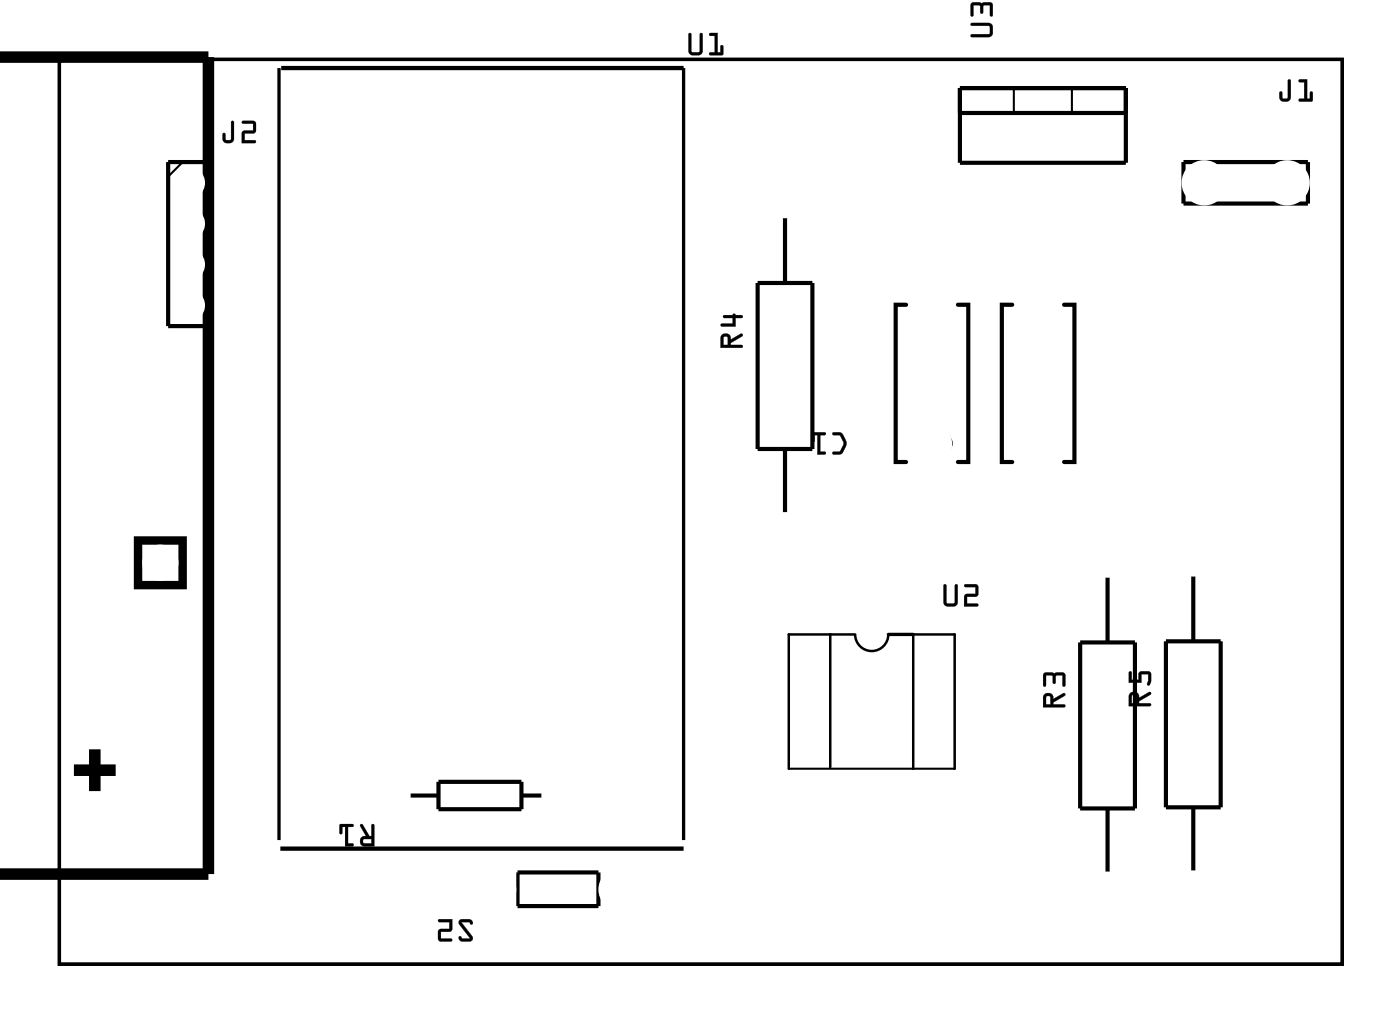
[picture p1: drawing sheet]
<svg xmlns="http://www.w3.org/2000/svg" width="86mm" height="63mm" viewBox="0 0 86 63" stroke-linecap="round" stroke-linejoin="round" font-family="sans-serif">
<path d="M3.6 3.6h78.6v55.4h-78.6zM54.4 38.8h1.5" fill="none" stroke="#000" stroke-width=".2"/>
<g fill="#000">
<path d="M3.6 3.6h78.6v55.4h-78.6zM3.6 3.6v55.4h78.6v-55.4z"/>
<path d="M14.2 7.4l.1 .1v1a.37 .37 0 0 1-.3 .3 .37 .37 0 0 1-.4-.3v-.3a.1 .1 0 0 1 .1-.1 .1 .1 0 0 1 .1 .1v.4l.3-.1zM14.2 7.4v1.1l-.4 .1-.1-.5-.1 .1v.3a.35 .35 0 0 0 .4 .3 .35 .35 0 0 0 .3-.3v-1zM14.8 7.4h.7l.2 .1-.1 .6-.6 .1v.4h.6a.1 .1 0 0 1 .1 .1 .1 .1 0 0 1-.1 .1h-.8l.1-.8h.6v-.4h-.6zM14.8 7.4l.1 .2h.6v.4h-.6l-.1 .8 .8-.1v-.1h-.6v-.4l.6-.1 .1-.6-.2-.1z"/>
<path d="M14.2 7.4l.1 .1v1a.36 .36 0 0 1-.3 .3 .36 .36 0 0 1-.4-.3v-.3l.1-.1 .1 .1v.4l.3-.1zM14.8 7.4h.7l.2 .1-.1 .6-.6 .1v.4h.6v.2h-.8l.1-.8h.6v-.4h-.6z"/>
<path d="M42.2 2l.1 .1v1l.1 .1 .4-.1v-1a.1 .1 0 0 1 .1-.1 .1 .1 0 0 1 .1 .1v1.1l-.1 .2h-.5l-.2-.1-.1-.2zM42.2 2.1v1.1l.1 .2h.6l.1-.3v-1l-.1-.1v.1v1.1h-.5l-.1-.1v-1zM43.4 2h.5v1.2h.2v-.4a.1 .1 0 0 1 .1 0 .1 .1 0 0 1 .1 0v.6h-.8a.1 .1 0 0 1-.1-.1 .1 .1 0 0 1 .1-.1h.3v-1h-.3zM43.5 2.1v.1h.3v1h-.3l-.1 .1 .8 .1v-.6h-.1v.4h-.2v-1.2z"/>
<path d="M42.2 2l.1 .1v1l.1 .1h.4v-1.1l.1-.1 .1 .1v1l-.1 .3h-.6l-.1-.2zM43.4 2h.5v1.2h.2v-.4h.1v.6l-.8-.1 .1-.1h.3v-1h-.3z"/>
<path d="M59.5 1.4h1.1l.2 .2v.5l-.3 .2h-1l-.1-.1 .1-.1h1.1v-.4l-.1-.1h-1zM59.5 .2h1.2l.1 .1v.7h-.2v-.7h-.4v.5h-.1h-.1v-.5h-.4v.6l-.1 .1z"/>
<path d="M59.4 1.4h1.1l.2 .1 .1 .2v.4l-.2 .2h-1.1a.1 .1 0 0 1-.1-.1 .1 .1 0 0 1 .1-.1h1.1v-.4l-.1-.1h-1zM59.5 1.4v.2h1l.1 .1v.4h-1.1l-.1 .1 .1 .1h1l.3-.2v-.5l-.2-.2zM59.5 .2l1.2-.1 .1 .2v.6a.1 .1 0 0 1-.1 .1 .1 .1 0 0 1-.1-.1v-.6l-.4 .1v.4a.1 .1 0 0 1-.1 0 .1 .1 0 0 1-.1 0v-.5h-.4v.6a.1 .1 0 0 1-.1 .1 .1 .1 0 0 1-.1-.1zM59.5 .2v.8l.1-.1v-.6h.4v.5h.1h.1v-.5h.4v.7h.2v-.7l-.1-.1z"/>
<path d="M78.9 4.9h.1v1.1a.37 .37 0 0 1-.3 .2 .37 .37 0 0 1-.4-.2v-.3a.1 .1 0 0 1 .1-.1 .1 .1 0 0 1 .1 .1v.3h.3zM78.9 4.9v1.1h-.4l-.1-.4v.1l-.1 .3a.35 .35 0 0 0 .4 .2 .35 .35 0 0 0 .3-.2v-1.1zM79.5 4.9l.5-.1v1.2h.2v-.3a.1 .1 0 0 1 .1-.1 .1 .1 0 0 1 .1 .1v.5h-.8a.1 .1 0 0 1-.1-.1 .1 .1 0 0 1 .1-.1h.3v-1h-.3zM79.5 4.9l.1 .1h.3v1.1h-.3l-.1 .1h.8v-.6l-.1 .1v.4h-.2v-1.2z"/>
<path d="M78.9 4.9h.1v1.1a.36 .36 0 0 1-.3 .2 .36 .36 0 0 1-.4-.2v-.3l.1-.1 .1 .1v.3h.4zM79.5 4.9h.5v1.1h.2v-.3l.1-.1v.6h-.8l.1-.2h.3v-1h-.3z"/>
<path d="M44.2 20.5a.32 .32 0 0 1 .4-.1 .32 .32 0 0 1 .1 .4l.7-.4 .1 .2-.8 .4v.1h.7l.1 .1-1.4 .1zM44.3 20.6v.5h.3v-.4zM44.3 19.3h.6l.1-.1 .5 .2-.1 .1h-.4v.5h-.8l-.1-.1 .1-.1h.7v-.3h-.6z"/>
<path d="M44.2 20.5a.32 .32 0 0 1 .4-.1 .32 .32 0 0 1 .1 .4l.6-.4a.11 .11 0 0 1 .2 .1 .1 .1 0 0 1-.1 .1l-.7 .4v.1h.7a.1 .1 0 0 1 .1 .1 .1 .1 0 0 1-.1 .1h-1.3v-.6zM44.2 20.5l-.1 .8 1.4-.1-.1-.1h-.7v-.1l.7-.4v-.2l-.7 .4a.31 .31 0 0 0-.1-.4 .31 .31 0 0 0-.4 .1zM44.3 20.6v.5h.3v-.4zM44.3 20.6h.3v.5h-.3zM44.3 19.3h.6a.09 .09 0 0 1 0-.1 .09 .09 0 0 1 .1 .1h.4a.1 .1 0 0 1 .1 .1 .1 .1 0 0 1-.1 .1h-.4v.5h-.8a.1 .1 0 0 1-.1-.1 .1 .1 0 0 1 .1-.1h.7v-.3h-.6zM44.3 19.3v.1l.6 .1v.3h-.7l-.1 .1 .1 .1h.8v-.5h.4l.1-.1-.5-.2-.1 .1z"/>
<path d="M51 26.5h.1a.6 .6 0 0 1 .7 .5v.3l-.2 .4-.6 .1v-.2h.4l.3-.5-.3-.5h-.4zM49.7 26.5h.9l-.1 .1h-.3v1h.3v.2h-.4v-1.2h-.2v.4l-.1 .1z"/>
<path d="M51 26.5h.5l.3 .6-.2 .6-.5 .1a.1 .1 0 0 1-.1-.1 .1 .1 0 0 1 .1-.1h.3l.2-.5-.2-.4-.4-.1zM51 26.5v.1h.4l.3 .5-.3 .5-.4 .1v.1h.5l.3-.5a.83 .83 0 0 0-.4-.8zM49.7 26.5l.8-.1a.1 .1 0 0 1 .1 .1 .1 .1 0 0 1-.1 .1h-.3v1h.3a.1 .1 0 0 1 .1 .1 .1 .1 0 0 1-.1 .1h-.5l.1-1.2h-.2v.4a.1 .1 0 0 1-.1 .1 .1 .1 0 0 1-.1-.1zM49.7 26.5l.1 .6 .1-.1v-.4h.2v1.2h.4v-.1h-.3v-1.1h.3l.1-.1z"/>
<path d="M57.8 35.8h.2v1.1h.5v-1.1a.1 .1 0 0 1 .1-.1 .1 .1 0 0 1 .1 .1l-.1 1.2-.1 .1h-.5l-.2-.1v-.1zM57.8 35.8v1.2l.1 .1h.6l.1-.2v-1.1h-.1v1.1h-.5h-.1v-1.1zM59.1 35.8l.6-.1 .2 .2v.6h-.7v.4h.6a.1 .1 0 0 1 .1 .1 .1 .1 0 0 1-.1 .1h-.8l.1-.7 .6-.1v-.4h-.6zM59.1 35.8v.1h.6v.5h-.6l-.1 .7h.8v-.1l-.6-.1v-.4h.6l.1-.6-.2-.1z"/>
<path d="M57.8 35.8h.1l.1 1.1h.5v-1.1h.1v1.1l-.1 .2h-.6l-.1-.1zM59.1 35.8h.6l.2 .1v.6h-.7v.4h.7v.2h-.9l.1-.7 .6-.1v-.4h-.6z"/>
<path d="M57.5 26.5h.1a.6 .6 0 0 1 .7 .5v.3l-.2 .4-.6 .1v-.2h.4l.3-.5-.3-.5h-.4zM56.2 26.5h.9l-.1 .7h-.6v.4h.6v.2h-.6l-.2-.1 .1-.6h.6v-.5h-.6z"/>
<path d="M57.5 26.5h.5l.3 .6-.2 .6-.5 .1a.1 .1 0 0 1-.1-.1 .1 .1 0 0 1 .1-.1h.3l.2-.5-.2-.4-.4-.1zM57.5 26.5v.1h.4l.3 .5-.3 .5-.4 .1v.1h.5l.3-.5a.83 .83 0 0 0-.4-.8zM56.2 26.5l.9-.1-.1 .8h-.6v.4h.6a.1 .1 0 0 1 .1 .1 .1 .1 0 0 1-.1 .1h-.6l-.2-.1v-.6h.7v-.5h-.6zM56.2 26.5l.1 .1h.6v.5h-.6l-.1 .6 .2 .1h.6v-.1h-.6v-.5h.6l.1-.7z"/>
<path d="M22.1 50.5h.1l.4 .7h.1v-.7l.2-.1v.1v1.3h-.6a.32 .32 0 0 1-.3-.4 .32 .32 0 0 1 .4-.2zM22.3 51.4v.2h.4v-.2zM20.8 50.5h.8v.1h-.3v1h.3v.2h-.5v-1.2h-.1v.4h-.2z"/>
<path d="M22.1 50.5h.1l.4 .7h.1v-.7a.1 .1 0 0 1 .1-.1 .1 .1 0 0 1 .1 .1v1.3h-.6a.32 .32 0 0 1-.3-.4 .32 .32 0 0 1 .4-.2l-.3-.6zM22.1 50.5v.1l.3 .6a.31 .31 0 0 0-.4 .2 .31 .31 0 0 0 .3 .4h.6v-1.3v-.1l-.1 .1v.7h-.2l-.4-.7zM22.3 51.4v.2h.4v-.2zM22.2 51.4l.6-.1v.3h-.5zM20.8 50.5l.8-.1a.1 .1 0 0 1 .1 .1 .1 .1 0 0 1-.1 .1h-.3v1h.3a.1 .1 0 0 1 .1 .1 .1 .1 0 0 1-.1 .1h-.5v-1.2h-.1v.4a.1 .1 0 0 1-.1 .1 .1 .1 0 0 1-.1-.1zM20.8 50.5v.5h.1l.1-.4h.1v1.2h.5v-.2h-.3v-1h.3v-.1z"/>
<path d="M28.1 56.3h.6l.2 .1v.2l-.2-.2-.4 .1 .6 .9-.1 .2h-.5l-.2-.1 .1-.2 .1 .1h.5l-.7-.9zM26.8 56.3h.9l-.1 .7h-.6v.4l.6 .1v.1h-.6l-.2-.1 .1-.6h.6v-.5h-.6z"/>
<path d="M28.1 56.3h.7l.2 .2a.13 .13 0 0 1-.2 .1 .13 .13 0 0 1-.1-.2l-.4 .1 .6 .8a.21 .21 0 0 1 0 .2 .21 .21 0 0 1-.1 .1h-.6l-.1-.2a.13 .13 0 0 1 .1-.1 .13 .13 0 0 1 .1 .1h.5l-.7-.8zM28.1 56.3v.2l.7 .9-.5 .1-.1-.2-.1 .2 .1 .1h.6a.2 .2 0 0 0 .1-.3l-.6-.8 .4-.1 .2 .2v-.3h-.2zM26.8 56.3h.9l-.1 .7h-.6v.4h.6a.1 .1 0 0 1 .1 .1 .1 .1 0 0 1-.1 .1h-.6l-.2-.1 .1-.6h.6v-.5h-.6zM26.9 56.3v.1h.6v.5h-.6l-.1 .6 .2 .1h.6v-.1h-.6v-.5h.6l.1-.7z"/>
<path d="M64 42.5a.32 .32 0 0 1 .3-.1 .32 .32 0 0 1 .2 .4l.7-.4v.2l-.7 .4v.1h.6l.1 .1-1.3 .1zM64.1 42.6l-.1 .5h.3v-.4zM63.9 41.2h1.2l.1 .1v.7h-.1v-.7l-.4 .1-.1 .4v.1l-.1-.1-.1-.4-.4-.1v.6l-.1 .1z"/>
<path d="M63.9 42.5a.32 .32 0 0 1 .4-.1 .32 .32 0 0 1 .2 .4l.6-.4a.1 .1 0 0 1 .1 .1 .1 .1 0 0 1 0 .1l-.7 .4v.1h.6a.1 .1 0 0 1 .1 .1 .1 .1 0 0 1-.1 .1h-1.2v-.6zM64 42.5l-.1 .8 1.3-.1-.1-.1h-.6v-.1l.7-.4v-.2l-.7 .4a.31 .31 0 0 0-.2-.4 .31 .31 0 0 0-.3 .1zM64.1 42.6l-.1 .5h.3v-.4zM64.1 42.6h.2v.5h-.3zM63.9 41.2h1.2l.1 .1v.6a.1 .1 0 0 1-.1 .1 .1 .1 0 0 1-.1-.1l.1-.6-.4 .1-.1 .4a.1 .1 0 0 1 0 .1 .1 .1 0 0 1-.1-.1l-.1-.4-.4-.1 .1 .6a.1 .1 0 0 1-.1 .1 .1 .1 0 0 1-.1-.1zM63.9 41.2v.8l.1-.1v-.6l.4 .1 .1 .4h.1l.1-.4 .4-.1v.7h.1v-.7l-.1-.1z"/>
<path d="M69.2 42.4a.32 .32 0 0 1 .4 0 .32 .32 0 0 1 .1 .3l.7-.3 .1 .1-.8 .4v.1h.7l.1 .2h-1.4zM69.3 42.6v.4h.3v-.4zM69.1 41.1h.2v.5h.4l.1-.5h.6l.1 .2v.4a.15 .15 0 0 1 0 .2 .16 .16 0 0 1-.3-.1l.1-.5h-.4v.5h-.8z"/>
<path d="M69.2 42.4a.32 .32 0 0 1 .4 0 .32 .32 0 0 1 .1 .3l.6-.3a.1 .1 0 0 1 .2 0 .1 .1 0 0 1-.1 .1l-.7 .4v.1h.7a.1 .1 0 0 1 .1 .1 .1 .1 0 0 1-.1 .1h-1.3v-.6zM69.2 42.4l-.1 .8h1.4l-.1-.1h-.7v-.2l.7-.4v-.1l-.7 .3a.31 .31 0 0 0-.1-.3 .31 .31 0 0 0-.4 0zM69.3 42.6v.4h.3v-.4zM69.3 42.5l.3 .1v.5h-.3zM69.1 41.1h.2v.5h.4l.1-.5h.6l.1 .2-.1 .6a.1 .1 0 0 1-.1 .1 .11 .11 0 0 1-.1-.2l.1-.5h-.4v.5h-.8zM69.2 41.1l-.1 .7h.8v-.5h.4l-.1 .6h.1h.1l.1-.6-.1-.2h-.6l-.1 .5h-.4v-.5z"/>
</g>
<g fill="none" stroke="#000" stroke-width=".25">
<path d="M10.3 9.9h2.5v10.1h-2.5zM46.4 17.3h3.3v10.2h-3.3zM48.1 13.2v4.1M55.5 18.7h-.7v9.6h.7M58.7 18.7h.6v9.6h-.6M58.8 5.4h10.1v4.6h-10.1zM58.8 6.9h10.1M62 18.7h-.7v9.6h.7M65.2 18.7h.6v9.6h-.6M72.5 9.9h7.6v2.6h-7.6zM48.1 27.5v4M66.1 39.3h3.4v10.2h-3.4z"/>
<path d="M67.8 35.2v4.1M71.4 39.3h3.3v10.1h-3.3zM73.1 35.2v4.1M25 48.7h1.8M26.8 47.9h5.1v1.6h-5.1zM31.7 53.4h4.9v2.1h-4.9zM31.9 48.7h1.4M67.8 49.5v4M73.1 49.4v4"/>
</g>
<path d="M11.2 9.9l-.9 .9M62.1 5.4v1.5M65.6 5.4v1.5M72.5 11.6l.9 .9M48.3 47h10.2" fill="none" stroke="#000" stroke-width=".13"/>
<path d="M-.1 3.5h12.9v50h-12.8M8.5 33.2h2.6v2.5h-2.6zM4.5 47.1h2.6M5.8 45.9v2.5" fill="none" stroke="#000" stroke-width=".71" stroke-linecap="butt"/>
<path d="M50.8 38.8v8.1M54.4 38.8a1.02 1.02 0 0 1-1 1 1.02 1.02 0 0 1-1-1h-4.1v8.2M55.9 47v-8.2h2.6v8.2" fill="none" stroke="#000" stroke-width=".15"/>
<path d="M17.1 4.2v47.2M17.2 4.2h24.7v47.2M17.2 51.9h24.7" fill="none" stroke="#000" stroke-width=".23"/>
<path d="M60.5 7.7h1.6v1.5h-1.6z" fill="#fff"/>
<path d="M60.5 7.7h1.6v1.5h-1.6z" fill="none" stroke="#fff" stroke-width=".76" stroke-linecap="butt"/>
<circle cx="61.3" cy="8.4" r=".79" fill="#fff"/>
<circle cx="61.3" cy="8.4" r=".79" fill="none" stroke="#fff" stroke-width=".76" stroke-linecap="butt"/>
<circle cx="63.9" cy="8.4" r=".79" fill="#fff"/>
<circle cx="63.9" cy="8.4" r=".79" fill="none" stroke="#fff" stroke-width=".76" stroke-linecap="butt"/>
<circle cx="66.4" cy="8.4" r=".79" fill="#fff"/>
<circle cx="66.4" cy="8.4" r=".79" fill="none" stroke="#fff" stroke-width=".76" stroke-linecap="butt"/>
<circle cx="73.1" cy="54.4" r=".79" fill="#fff"/>
<circle cx="73.1" cy="54.4" r=".79" fill="none" stroke="#fff" stroke-width=".76" stroke-linecap="butt"/>
<circle cx="73.1" cy="34.1" r=".79" fill="#fff"/>
<circle cx="73.1" cy="34.1" r=".79" fill="none" stroke="#fff" stroke-width=".76" stroke-linecap="butt"/>
<circle cx="48.1" cy="32.5" r=".79" fill="#fff"/>
<circle cx="48.1" cy="32.5" r=".79" fill="none" stroke="#fff" stroke-width=".76" stroke-linecap="butt"/>
<circle cx="48.1" cy="12.2" r=".79" fill="#fff"/>
<circle cx="48.1" cy="12.2" r=".79" fill="none" stroke="#fff" stroke-width=".76" stroke-linecap="butt"/>
<circle cx="67.8" cy="54.5" r=".79" fill="#fff"/>
<circle cx="67.8" cy="54.5" r=".79" fill="none" stroke="#fff" stroke-width=".76" stroke-linecap="butt"/>
<circle cx="67.8" cy="34.2" r=".79" fill="#fff"/>
<circle cx="67.8" cy="34.2" r=".79" fill="none" stroke="#fff" stroke-width=".76" stroke-linecap="butt"/>
<circle cx="57.1" cy="27.2" r=".79" fill="#fff"/>
<circle cx="57.1" cy="27.2" r=".79" fill="none" stroke="#fff" stroke-width=".89" stroke-linecap="butt"/>
<circle cx="57.1" cy="19.7" r=".79" fill="#fff"/>
<circle cx="57.1" cy="19.7" r=".79" fill="none" stroke="#fff" stroke-width=".89" stroke-linecap="butt"/>
<circle cx="63.6" cy="27.2" r=".79" fill="#fff"/>
<circle cx="63.6" cy="27.2" r=".79" fill="none" stroke="#fff" stroke-width=".89" stroke-linecap="butt"/>
<circle cx="63.6" cy="19.7" r=".79" fill="#fff"/>
<circle cx="63.6" cy="19.7" r=".79" fill="none" stroke="#fff" stroke-width=".89" stroke-linecap="butt"/>
<circle cx="73.7" cy="11.2" r="1" fill="#fff"/>
<circle cx="73.7" cy="11.2" r="1" fill="none" stroke="#fff" stroke-width=".76" stroke-linecap="butt"/>
<circle cx="78.8" cy="11.2" r="1" fill="#fff"/>
<circle cx="78.8" cy="11.2" r="1" fill="none" stroke="#fff" stroke-width=".76" stroke-linecap="butt"/>
<path d="M9.1 33.7h1.4v1.4h-1.4z" fill="#fff"/>
<path d="M9.1 33.7h1.4v1.4h-1.4z" fill="none" stroke="#fff" stroke-width=".82" stroke-linecap="butt"/>
<circle cx="9.8" cy="47.1" r=".7" fill="#fff"/>
<circle cx="9.8" cy="47.1" r=".7" fill="none" stroke="#fff" stroke-width=".82" stroke-linecap="butt"/>
<circle cx="9.8" cy="34.4" r=".7" fill="#fff"/>
<circle cx="9.8" cy="34.4" r=".7" fill="none" stroke="#fff" stroke-width=".82" stroke-linecap="butt"/>
<circle cx="11.6" cy="11.2" r=".6" fill="#fff"/>
<circle cx="11.6" cy="11.2" r=".6" fill="none" stroke="#fff" stroke-width=".76" stroke-linecap="butt"/>
<circle cx="11.6" cy="13.7" r=".6" fill="#fff"/>
<circle cx="11.6" cy="13.7" r=".6" fill="none" stroke="#fff" stroke-width=".76" stroke-linecap="butt"/>
<circle cx="11.6" cy="16.2" r=".6" fill="#fff"/>
<circle cx="11.6" cy="16.2" r=".6" fill="none" stroke="#fff" stroke-width=".76" stroke-linecap="butt"/>
<circle cx="11.6" cy="18.7" r=".6" fill="#fff"/>
<circle cx="11.6" cy="18.7" r=".6" fill="none" stroke="#fff" stroke-width=".76" stroke-linecap="butt"/>
<path d="M29.4 53.5h1.8v1.9h-1.8z" fill="#fff"/>
<path d="M29.4 53.5h1.8v1.9h-1.8z" fill="none" stroke="#fff" stroke-width=".76" stroke-linecap="butt"/>
<circle cx="30.3" cy="54.4" r=".91" fill="#fff"/>
<circle cx="30.3" cy="54.4" r=".91" fill="none" stroke="#fff" stroke-width=".76" stroke-linecap="butt"/>
<circle cx="37.9" cy="54.4" r=".91" fill="#fff"/>
<circle cx="37.9" cy="54.4" r=".91" fill="none" stroke="#fff" stroke-width=".76" stroke-linecap="butt"/>
<circle cx="24.1" cy="48.7" r=".7" fill="#fff"/>
<circle cx="24.1" cy="48.7" r=".7" fill="none" stroke="#fff" stroke-width=".76" stroke-linecap="butt"/>
<circle cx="34.2" cy="48.7" r=".7" fill="#fff"/>
<circle cx="34.2" cy="48.7" r=".7" fill="none" stroke="#fff" stroke-width=".76" stroke-linecap="butt"/>
<circle cx="49.6" cy="40.4" r=".6" fill="#fff"/>
<circle cx="49.6" cy="40.4" r=".6" fill="none" stroke="#fff" stroke-width=".65" stroke-linecap="butt"/>
<circle cx="49.6" cy="42.9" r=".6" fill="#fff"/>
<circle cx="49.6" cy="42.9" r=".6" fill="none" stroke="#fff" stroke-width=".65" stroke-linecap="butt"/>
<circle cx="49.6" cy="45.5" r=".6" fill="#fff"/>
<circle cx="49.6" cy="45.5" r=".6" fill="none" stroke="#fff" stroke-width=".65" stroke-linecap="butt"/>
<circle cx="57.2" cy="45.5" r=".6" fill="#fff"/>
<circle cx="57.2" cy="45.5" r=".6" fill="none" stroke="#fff" stroke-width=".65" stroke-linecap="butt"/>
<circle cx="57.2" cy="42.9" r=".6" fill="#fff"/>
<circle cx="57.2" cy="42.9" r=".6" fill="none" stroke="#fff" stroke-width=".65" stroke-linecap="butt"/>
<circle cx="57.2" cy="40.4" r=".6" fill="#fff"/>
<circle cx="57.2" cy="40.4" r=".6" fill="none" stroke="#fff" stroke-width=".65" stroke-linecap="butt"/>
<circle cx="49.6" cy="40.4" r=".6" fill="#fff"/>
<circle cx="49.6" cy="40.4" r=".6" fill="none" stroke="#fff" stroke-width=".65" stroke-linecap="butt"/>
<circle cx="49.6" cy="42.9" r=".6" fill="#fff"/>
<circle cx="49.6" cy="42.9" r=".6" fill="none" stroke="#fff" stroke-width=".65" stroke-linecap="butt"/>
<circle cx="49.6" cy="45.5" r=".6" fill="#fff"/>
<circle cx="49.6" cy="45.5" r=".6" fill="none" stroke="#fff" stroke-width=".65" stroke-linecap="butt"/>
<circle cx="57.2" cy="45.5" r=".6" fill="#fff"/>
<circle cx="57.2" cy="45.5" r=".6" fill="none" stroke="#fff" stroke-width=".65" stroke-linecap="butt"/>
<circle cx="57.2" cy="42.9" r=".6" fill="#fff"/>
<circle cx="57.2" cy="42.9" r=".6" fill="none" stroke="#fff" stroke-width=".65" stroke-linecap="butt"/>
<circle cx="57.2" cy="40.4" r=".6" fill="#fff"/>
<circle cx="57.2" cy="40.4" r=".6" fill="none" stroke="#fff" stroke-width=".65" stroke-linecap="butt"/>
<circle cx="18.1" cy="41.3" r=".45" fill="#fff"/>
<circle cx="18.1" cy="41.3" r=".45" fill="none" stroke="#fff" stroke-width=".58"/>
<circle cx="40.9" cy="46.4" r=".45" fill="#fff"/>
<circle cx="40.9" cy="46.4" r=".45" fill="none" stroke="#fff" stroke-width=".58"/>
<circle cx="40.9" cy="43.8" r=".45" fill="#fff"/>
<circle cx="40.9" cy="43.8" r=".45" fill="none" stroke="#fff" stroke-width=".58"/>
<circle cx="40.9" cy="41.3" r=".45" fill="#fff"/>
<circle cx="40.9" cy="41.3" r=".45" fill="none" stroke="#fff" stroke-width=".58"/>
<circle cx="40.9" cy="38.8" r=".45" fill="#fff"/>
<circle cx="40.9" cy="38.8" r=".45" fill="none" stroke="#fff" stroke-width=".58"/>
<circle cx="40.9" cy="36.2" r=".45" fill="#fff"/>
<circle cx="40.9" cy="36.2" r=".45" fill="none" stroke="#fff" stroke-width=".58"/>
<circle cx="18.1" cy="43.8" r=".45" fill="#fff"/>
<circle cx="18.1" cy="43.8" r=".45" fill="none" stroke="#fff" stroke-width=".58"/>
<circle cx="18.1" cy="46.4" r=".45" fill="#fff"/>
<circle cx="18.1" cy="46.4" r=".45" fill="none" stroke="#fff" stroke-width=".58"/>
<circle cx="18.1" cy="38.8" r=".45" fill="#fff"/>
<circle cx="18.1" cy="38.8" r=".45" fill="none" stroke="#fff" stroke-width=".58"/>
<circle cx="40.9" cy="33.7" r=".45" fill="#fff"/>
<circle cx="40.9" cy="33.7" r=".45" fill="none" stroke="#fff" stroke-width=".58"/>
<circle cx="40.9" cy="31.2" r=".45" fill="#fff"/>
<circle cx="40.9" cy="31.2" r=".45" fill="none" stroke="#fff" stroke-width=".58"/>
<circle cx="40.9" cy="28.6" r=".45" fill="#fff"/>
<circle cx="40.9" cy="28.6" r=".45" fill="none" stroke="#fff" stroke-width=".58"/>
<circle cx="40.9" cy="26.1" r=".45" fill="#fff"/>
<circle cx="40.9" cy="26.1" r=".45" fill="none" stroke="#fff" stroke-width=".58"/>
<circle cx="40.9" cy="23.5" r=".45" fill="#fff"/>
<circle cx="40.9" cy="23.5" r=".45" fill="none" stroke="#fff" stroke-width=".58"/>
<circle cx="40.9" cy="21" r=".45" fill="#fff"/>
<circle cx="40.9" cy="21" r=".45" fill="none" stroke="#fff" stroke-width=".58"/>
<circle cx="40.9" cy="18.5" r=".45" fill="#fff"/>
<circle cx="40.9" cy="18.5" r=".45" fill="none" stroke="#fff" stroke-width=".58"/>
<circle cx="40.9" cy="15.9" r=".45" fill="#fff"/>
<circle cx="40.9" cy="15.9" r=".45" fill="none" stroke="#fff" stroke-width=".58"/>
<circle cx="40.9" cy="13.4" r=".45" fill="#fff"/>
<circle cx="40.9" cy="13.4" r=".45" fill="none" stroke="#fff" stroke-width=".58"/>
<circle cx="40.9" cy="10.9" r=".45" fill="#fff"/>
<circle cx="40.9" cy="10.9" r=".45" fill="none" stroke="#fff" stroke-width=".58"/>
<circle cx="18.1" cy="28.6" r=".45" fill="#fff"/>
<circle cx="18.1" cy="28.6" r=".45" fill="none" stroke="#fff" stroke-width=".58"/>
<circle cx="18.1" cy="26.1" r=".45" fill="#fff"/>
<circle cx="18.1" cy="26.1" r=".45" fill="none" stroke="#fff" stroke-width=".58"/>
<circle cx="18.1" cy="23.5" r=".45" fill="#fff"/>
<circle cx="18.1" cy="23.5" r=".45" fill="none" stroke="#fff" stroke-width=".58"/>
<circle cx="18.1" cy="21" r=".45" fill="#fff"/>
<circle cx="18.1" cy="21" r=".45" fill="none" stroke="#fff" stroke-width=".58"/>
<circle cx="18.1" cy="18.5" r=".45" fill="#fff"/>
<circle cx="18.1" cy="18.5" r=".45" fill="none" stroke="#fff" stroke-width=".58"/>
<circle cx="18.1" cy="15.9" r=".45" fill="#fff"/>
<circle cx="18.1" cy="15.9" r=".45" fill="none" stroke="#fff" stroke-width=".58"/>
<circle cx="18.1" cy="13.4" r=".45" fill="#fff"/>
<circle cx="18.1" cy="13.4" r=".45" fill="none" stroke="#fff" stroke-width=".58"/>
<circle cx="18.1" cy="10.9" r=".45" fill="#fff"/>
<circle cx="18.1" cy="10.9" r=".45" fill="none" stroke="#fff" stroke-width=".58"/>
<circle cx="18.1" cy="36.2" r=".45" fill="#fff"/>
<circle cx="18.1" cy="36.2" r=".45" fill="none" stroke="#fff" stroke-width=".58"/>
<circle cx="18.1" cy="33.7" r=".45" fill="#fff"/>
<circle cx="18.1" cy="33.7" r=".45" fill="none" stroke="#fff" stroke-width=".58"/>
<circle cx="18.1" cy="31.2" r=".45" fill="#fff"/>
<circle cx="18.1" cy="31.2" r=".45" fill="none" stroke="#fff" stroke-width=".58"/>
</svg>
